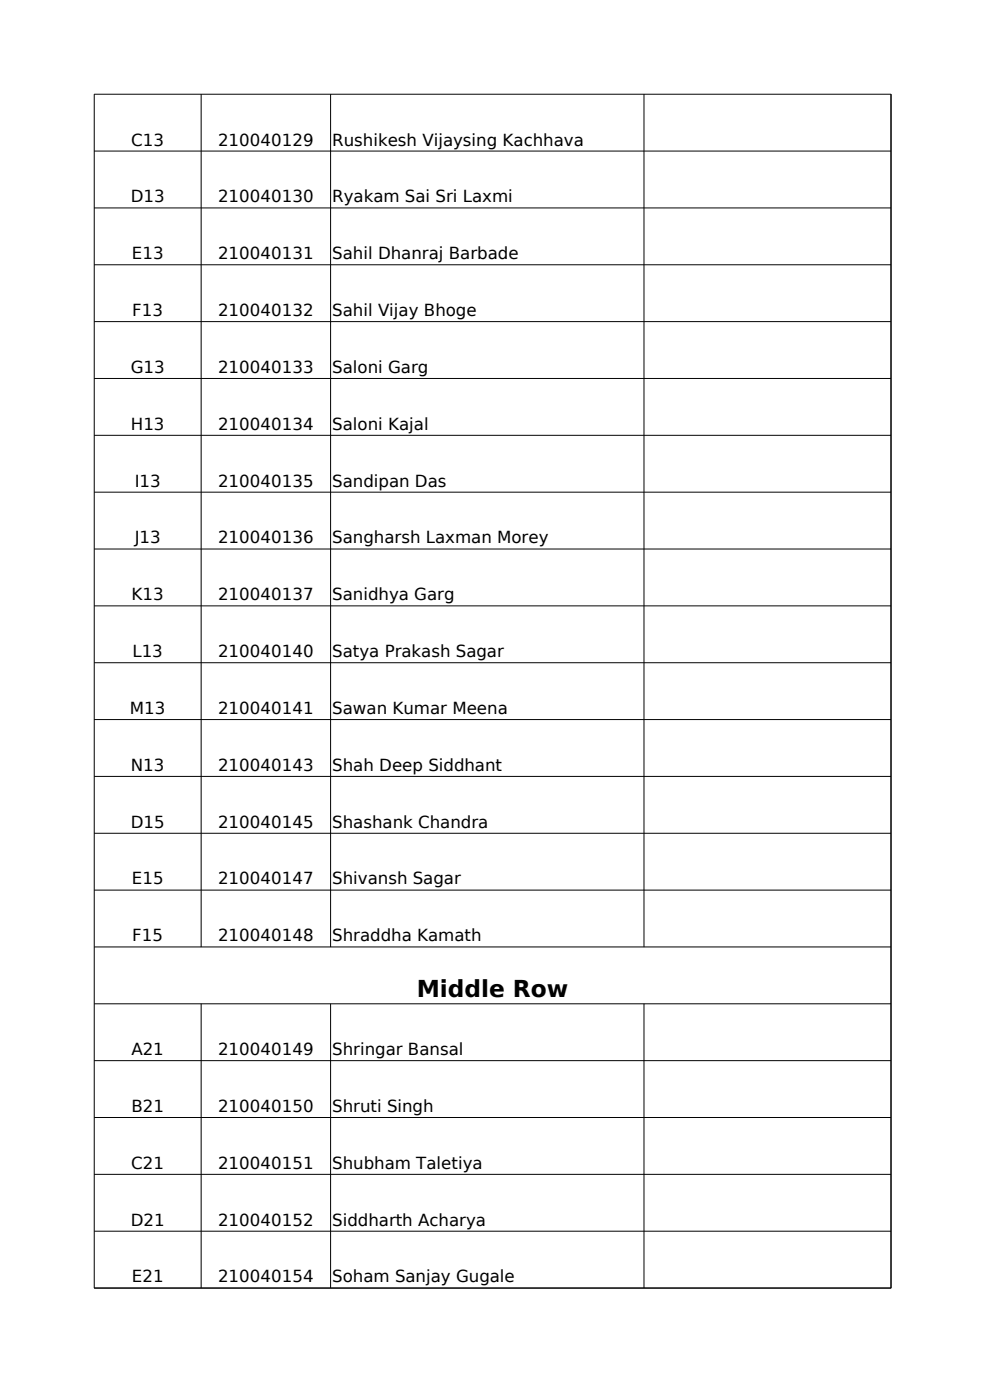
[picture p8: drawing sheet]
<svg xmlns="http://www.w3.org/2000/svg" width="210mm" height="297mm" viewBox="0 0 210 297" stroke-linecap="round" stroke-linejoin="round" font-family="sans-serif">
<defs><g id="words">
<text font-size="4.9" x="88.4" y="211.5">Middle Row</text>
<g font-size="3.5">
<text x="27.8" y="30.9">C13</text>
<text x="46.2" y="30.9">210040129</text>
<text x="70.5" y="30.9">Rushikesh Vijaysing Kachhava</text>
<text x="27.7" y="42.9">D13</text>
<text x="46.2" y="42.9">210040130</text>
<text x="70.5" y="42.9">Ryakam Sai Sri Laxmi</text>
<text x="28" y="55">E13</text>
<text x="46.2" y="55">210040131</text>
<text x="70.5" y="55">Sahil Dhanraj Barbade</text>
<text x="28.1" y="67">F13</text>
<text x="46.2" y="67">210040132</text>
<text x="70.5" y="67">Sahil Vijay Bhoge</text>
<text x="27.7" y="79.1">G13</text>
<text x="46.2" y="79.1">210040133</text>
<text x="70.5" y="79.1">Saloni Garg</text>
<text x="27.8" y="91.2">H13</text>
<text x="46.2" y="91.2">210040134</text>
<text x="70.5" y="91.2">Saloni Kajal</text>
<text x="28.6" y="103.2">I13</text>
<text x="46.2" y="103.2">210040135</text>
<text x="70.5" y="103.2">Sandipan Das</text>
<text x="28.6" y="115.3">J13</text>
<text x="46.2" y="115.3">210040136</text>
<text x="70.5" y="115.3">Sangharsh Laxman Morey</text>
<text x="27.9" y="127.4">K13</text>
<text x="46.2" y="127.4">210040137</text>
<text x="70.5" y="127.4">Sanidhya Garg</text>
<text x="28.1" y="139.4">L13</text>
<text x="46.2" y="139.4">210040140</text>
<text x="70.5" y="139.4">Satya Prakash Sagar</text>
<text x="27.5" y="151.5">M13</text>
<text x="46.2" y="151.5">210040141</text>
<text x="70.5" y="151.5">Sawan Kumar Meena</text>
<text x="27.8" y="163.5">N13</text>
<text x="46.2" y="163.5">210040143</text>
<text x="70.5" y="163.5">Shah Deep Siddhant</text>
<text x="27.7" y="175.6">D15</text>
<text x="46.2" y="175.6">210040145</text>
<text x="70.5" y="175.6">Shashank Chandra</text>
<text x="28" y="187.6">E15</text>
<text x="46.2" y="187.6">210040147</text>
<text x="70.5" y="187.6">Shivansh Sagar</text>
<text x="28.1" y="199.7">F15</text>
<text x="46.2" y="199.7">210040148</text>
<text x="70.5" y="199.7">Shraddha Kamath</text>
<text x="27.9" y="223.8">A21</text>
<text x="46.2" y="223.8">210040149</text>
<text x="70.5" y="223.8">Shringar Bansal</text>
<text x="27.9" y="235.9">B21</text>
<text x="46.2" y="235.9">210040150</text>
<text x="70.5" y="235.9">Shruti Singh</text>
<text x="27.8" y="247.9">C21</text>
<text x="46.2" y="247.9">210040151</text>
<text x="70.5" y="247.9">Shubham Taletiya</text>
<text x="27.7" y="260">D21</text>
<text x="46.2" y="260">210040152</text>
<text x="70.5" y="260">Siddharth Acharya</text>
<text x="28" y="272.1">E21</text>
<text x="46.2" y="272.1">210040154</text>
<text x="70.5" y="272.1">Soham Sanjay Gugale</text>
</g>
</g></defs>
<g fill="none" stroke="#000" stroke-width=".21">
<path d="M42.7 20v180.9M70.1 20v180.9M136.6 20v180.9M20 32.1h169M20 44.1h169M20 56.2h169M20 68.2h169M20 80.3h169M20 92.4h169M20 104.4h169M20 116.5h169M20 128.5h169"/>
<path d="M20 140.6h169M20 152.7h169M20 164.7h169M20 176.8h169M20 188.8h169M20 200.9h169M20 213h169M42.7 212.9v60.4M70.1 212.9v60.4M136.6 212.9v60.4M20 225h169M20 237.1h169"/>
<path d="M20 249.1h169M20 261.2h169M20 273.3h169M20 273.3v-253.3h169v253.3"/>
</g>
<use href="#words"/>
</svg>
